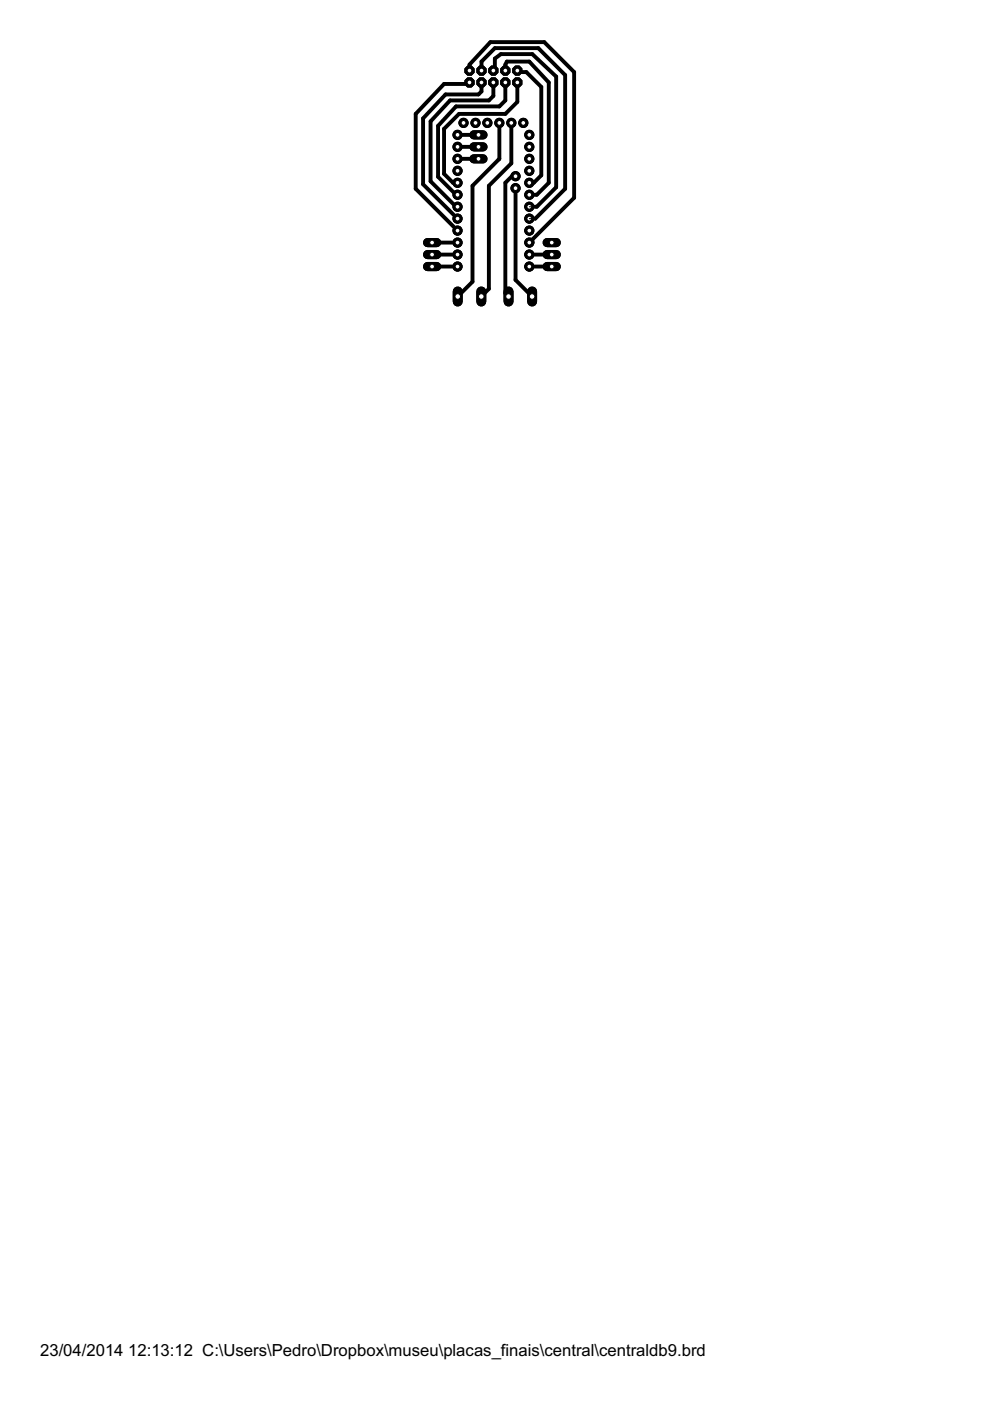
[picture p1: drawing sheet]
<svg xmlns="http://www.w3.org/2000/svg" width="210mm" height="297mm" viewBox="0 0 210 297" stroke-linecap="round" stroke-linejoin="round" font-family="sans-serif">
<defs><g id="words">
<g font-size="4">
<text x="8.5" y="287.5">23/04/2014</text>
<text x="27.2" y="287.5">12:13:12 C:\Users\Pedro\Dropbox\museu\placas_finais\central\centraldb9.brd</text>
</g>
</g></defs>
<g fill="none" stroke="#000" stroke-width=".83">
<path d="M99.5 15v-1.3l4.5-4.8h11.4l6.3 6.4v26.6l-8.8 8.9v.6h-.7M99.5 17.5l-.3 .3h-5.1l-6 6.4v15.8l8.9 8.9v.3M102.1 15v-1.9l2.8-2.9h9.2l5.7 5.7v24.1l-6.3 6.4h-.6M102.1 17.5v1.9l-.6 .6h-7l-4.8 5.1v14l7.3 7.3M104.6 15l.3-.4v-2.2l1.3-.9h6.7l5 4.7v23.5l-4.1 4.1h-1.3M104.6 17.5v2.8l-.9 1h-8.3l-4.1 4.4v12.7l5.4 5.4h.3M107.1 15v-1.3l.4-.6h4.7l4.2 4.4v21.3l-2.6 2.5h-1.6M107.1 17.5v3.8l-1.2 1.3h-9.2l-3.8 4.1v10.8l3.8 3.8h.3M109.7 17.5v4.1l-2.6 2.6h-9.8l-3.2 3.1v9.6l2 1.9h.9M109.7 15l.3 .3h1.6l3.2 3.1v18.8l-1.6 1.6h-1M97 28.6h4.5M97 31.1h4.5"/>
<path d="M97 33.7h4.5M105.9 26.1v7.6l-5.7 5.7v20.3l-3.2 3.2M108.4 26.1v8.5l-4.7 4.8v21.8l-1.7 1.7M109.3 37.4h-.8l-1.4 1.4v23.4l.7 .7M109.3 39.9v19.5l3.5 3.5M91.6 51.4h5.4M91.6 54h5.4M91.6 56.5h5.4M112.2 54h4.8M112.2 56.5h4.8"/>
</g>
<circle cx="112.2" cy="28.6" r=".97" fill="#000" stroke="#000" stroke-width=".21"/>
<circle cx="112.2" cy="28.6" r=".51" fill="#fff" stroke="#000" stroke-width=".21"/>
<circle cx="112.2" cy="31.1" r=".97" fill="#000" stroke="#000" stroke-width=".21"/>
<circle cx="112.2" cy="31.1" r=".51" fill="#fff" stroke="#000" stroke-width=".21"/>
<circle cx="112.2" cy="33.7" r=".97" fill="#000" stroke="#000" stroke-width=".21"/>
<circle cx="112.2" cy="33.7" r=".51" fill="#fff" stroke="#000" stroke-width=".21"/>
<circle cx="112.2" cy="36.2" r=".97" fill="#000" stroke="#000" stroke-width=".21"/>
<circle cx="112.2" cy="36.2" r=".51" fill="#fff" stroke="#000" stroke-width=".21"/>
<circle cx="112.2" cy="38.8" r=".97" fill="#000" stroke="#000" stroke-width=".21"/>
<circle cx="112.2" cy="38.8" r=".51" fill="#fff" stroke="#000" stroke-width=".21"/>
<circle cx="112.2" cy="41.3" r=".97" fill="#000" stroke="#000" stroke-width=".21"/>
<circle cx="112.2" cy="41.3" r=".51" fill="#fff" stroke="#000" stroke-width=".21"/>
<circle cx="112.2" cy="43.8" r=".97" fill="#000" stroke="#000" stroke-width=".21"/>
<circle cx="112.2" cy="43.8" r=".51" fill="#fff" stroke="#000" stroke-width=".21"/>
<circle cx="112.2" cy="46.4" r=".97" fill="#000" stroke="#000" stroke-width=".21"/>
<circle cx="112.2" cy="46.4" r=".51" fill="#fff" stroke="#000" stroke-width=".21"/>
<circle cx="112.2" cy="48.9" r=".97" fill="#000" stroke="#000" stroke-width=".21"/>
<circle cx="112.2" cy="48.9" r=".51" fill="#fff" stroke="#000" stroke-width=".21"/>
<circle cx="112.2" cy="51.4" r=".97" fill="#000" stroke="#000" stroke-width=".21"/>
<circle cx="112.2" cy="51.4" r=".51" fill="#fff" stroke="#000" stroke-width=".21"/>
<circle cx="112.2" cy="54" r=".97" fill="#000" stroke="#000" stroke-width=".21"/>
<circle cx="112.2" cy="54" r=".51" fill="#fff" stroke="#000" stroke-width=".21"/>
<circle cx="112.2" cy="56.5" r=".97" fill="#000" stroke="#000" stroke-width=".21"/>
<circle cx="112.2" cy="56.5" r=".51" fill="#fff" stroke="#000" stroke-width=".21"/>
<circle cx="97" cy="56.5" r=".97" fill="#000" stroke="#000" stroke-width=".21"/>
<circle cx="97" cy="56.5" r=".51" fill="#fff" stroke="#000" stroke-width=".21"/>
<circle cx="97" cy="54" r=".97" fill="#000" stroke="#000" stroke-width=".21"/>
<circle cx="97" cy="54" r=".51" fill="#fff" stroke="#000" stroke-width=".21"/>
<circle cx="97" cy="51.4" r=".97" fill="#000" stroke="#000" stroke-width=".21"/>
<circle cx="97" cy="51.4" r=".51" fill="#fff" stroke="#000" stroke-width=".21"/>
<circle cx="97" cy="48.9" r=".97" fill="#000" stroke="#000" stroke-width=".21"/>
<circle cx="97" cy="48.9" r=".51" fill="#fff" stroke="#000" stroke-width=".21"/>
<circle cx="97" cy="46.4" r=".97" fill="#000" stroke="#000" stroke-width=".21"/>
<circle cx="97" cy="46.4" r=".51" fill="#fff" stroke="#000" stroke-width=".21"/>
<circle cx="97" cy="43.8" r=".97" fill="#000" stroke="#000" stroke-width=".21"/>
<circle cx="97" cy="43.8" r=".51" fill="#fff" stroke="#000" stroke-width=".21"/>
<circle cx="97" cy="41.3" r=".97" fill="#000" stroke="#000" stroke-width=".21"/>
<circle cx="97" cy="41.3" r=".51" fill="#fff" stroke="#000" stroke-width=".21"/>
<circle cx="97" cy="38.8" r=".97" fill="#000" stroke="#000" stroke-width=".21"/>
<circle cx="97" cy="38.8" r=".51" fill="#fff" stroke="#000" stroke-width=".21"/>
<circle cx="97" cy="36.2" r=".97" fill="#000" stroke="#000" stroke-width=".21"/>
<circle cx="97" cy="36.2" r=".51" fill="#fff" stroke="#000" stroke-width=".21"/>
<circle cx="97" cy="33.7" r=".97" fill="#000" stroke="#000" stroke-width=".21"/>
<circle cx="97" cy="33.7" r=".51" fill="#fff" stroke="#000" stroke-width=".21"/>
<circle cx="97" cy="31.1" r=".97" fill="#000" stroke="#000" stroke-width=".21"/>
<circle cx="97" cy="31.1" r=".51" fill="#fff" stroke="#000" stroke-width=".21"/>
<circle cx="97" cy="28.6" r=".97" fill="#000" stroke="#000" stroke-width=".21"/>
<circle cx="97" cy="28.6" r=".51" fill="#fff" stroke="#000" stroke-width=".21"/>
<circle cx="109.3" cy="39.9" r=".97" fill="#000" stroke="#000" stroke-width=".21"/>
<circle cx="109.3" cy="39.9" r=".51" fill="#fff" stroke="#000" stroke-width=".21"/>
<circle cx="109.3" cy="37.4" r=".97" fill="#000" stroke="#000" stroke-width=".21"/>
<circle cx="109.3" cy="37.4" r=".51" fill="#fff" stroke="#000" stroke-width=".21"/>
<circle cx="111" cy="26.1" r=".97" fill="#000" stroke="#000" stroke-width=".21"/>
<circle cx="111" cy="26.1" r=".51" fill="#fff" stroke="#000" stroke-width=".21"/>
<circle cx="108.4" cy="26.1" r=".97" fill="#000" stroke="#000" stroke-width=".21"/>
<circle cx="108.4" cy="26.1" r=".51" fill="#fff" stroke="#000" stroke-width=".21"/>
<circle cx="105.9" cy="26.1" r=".97" fill="#000" stroke="#000" stroke-width=".21"/>
<circle cx="105.9" cy="26.1" r=".51" fill="#fff" stroke="#000" stroke-width=".21"/>
<circle cx="103.3" cy="26.1" r=".97" fill="#000" stroke="#000" stroke-width=".21"/>
<circle cx="103.3" cy="26.1" r=".51" fill="#fff" stroke="#000" stroke-width=".21"/>
<circle cx="100.8" cy="26.1" r=".97" fill="#000" stroke="#000" stroke-width=".21"/>
<circle cx="100.8" cy="26.1" r=".51" fill="#fff" stroke="#000" stroke-width=".21"/>
<circle cx="98.3" cy="26.1" r=".97" fill="#000" stroke="#000" stroke-width=".21"/>
<circle cx="98.3" cy="26.1" r=".51" fill="#fff" stroke="#000" stroke-width=".21"/>
<path d="M112.8 61.8v2.1" fill="none" stroke="#000" stroke-width="2.1"/>
<circle cx="112.8" cy="62.9" r=".59" fill="#fff" stroke="#000" stroke-width=".21"/>
<path d="M107.8 61.8v2.1" fill="none" stroke="#000" stroke-width="2.1"/>
<circle cx="107.8" cy="62.9" r=".59" fill="#fff" stroke="#000" stroke-width=".21"/>
<path d="M102 61.8v2.1" fill="none" stroke="#000" stroke-width="2.1"/>
<circle cx="102" cy="62.9" r=".59" fill="#fff" stroke="#000" stroke-width=".21"/>
<path d="M97 61.8v2.1" fill="none" stroke="#000" stroke-width="2.1"/>
<circle cx="97" cy="62.9" r=".59" fill="#fff" stroke="#000" stroke-width=".21"/>
<path d="M100.5 33.7h1.9" fill="none" stroke="#000" stroke-width="1.9"/>
<circle cx="101.5" cy="33.7" r=".51" fill="#fff" stroke="#000" stroke-width=".21"/>
<path d="M100.5 31.1h1.9" fill="none" stroke="#000" stroke-width="1.9"/>
<circle cx="101.5" cy="31.1" r=".51" fill="#fff" stroke="#000" stroke-width=".21"/>
<path d="M100.5 28.6h1.9" fill="none" stroke="#000" stroke-width="1.9"/>
<circle cx="101.5" cy="28.6" r=".51" fill="#fff" stroke="#000" stroke-width=".21"/>
<path d="M90.7 56.5h1.9" fill="none" stroke="#000" stroke-width="1.9"/>
<circle cx="91.6" cy="56.5" r=".51" fill="#fff" stroke="#000" stroke-width=".21"/>
<path d="M90.7 54h1.9" fill="none" stroke="#000" stroke-width="1.9"/>
<circle cx="91.6" cy="54" r=".51" fill="#fff" stroke="#000" stroke-width=".21"/>
<path d="M90.7 51.4h1.9" fill="none" stroke="#000" stroke-width="1.9"/>
<circle cx="91.6" cy="51.4" r=".51" fill="#fff" stroke="#000" stroke-width=".21"/>
<path d="M116 51.4h1.9" fill="none" stroke="#000" stroke-width="1.9"/>
<circle cx="117" cy="51.4" r=".51" fill="#fff" stroke="#000" stroke-width=".21"/>
<path d="M116 54h1.9" fill="none" stroke="#000" stroke-width="1.9"/>
<circle cx="117" cy="54" r=".51" fill="#fff" stroke="#000" stroke-width=".21"/>
<path d="M116 56.5h1.9" fill="none" stroke="#000" stroke-width="1.9"/>
<circle cx="117" cy="56.5" r=".51" fill="#fff" stroke="#000" stroke-width=".21"/>
<circle cx="109.7" cy="15" r="1.05" fill="#000" stroke="#000" stroke-width=".21"/>
<circle cx="109.7" cy="15" r=".51" fill="#fff" stroke="#000" stroke-width=".21"/>
<circle cx="107.1" cy="15" r="1.05" fill="#000" stroke="#000" stroke-width=".21"/>
<circle cx="107.1" cy="15" r=".51" fill="#fff" stroke="#000" stroke-width=".21"/>
<circle cx="104.6" cy="15" r="1.05" fill="#000" stroke="#000" stroke-width=".21"/>
<circle cx="104.6" cy="15" r=".51" fill="#fff" stroke="#000" stroke-width=".21"/>
<circle cx="102.1" cy="15" r="1.05" fill="#000" stroke="#000" stroke-width=".21"/>
<circle cx="102.1" cy="15" r=".51" fill="#fff" stroke="#000" stroke-width=".21"/>
<circle cx="99.5" cy="15" r="1.05" fill="#000" stroke="#000" stroke-width=".21"/>
<circle cx="99.5" cy="15" r=".51" fill="#fff" stroke="#000" stroke-width=".21"/>
<circle cx="109.7" cy="17.5" r="1.05" fill="#000" stroke="#000" stroke-width=".21"/>
<circle cx="109.7" cy="17.5" r=".51" fill="#fff" stroke="#000" stroke-width=".21"/>
<circle cx="107.1" cy="17.5" r="1.05" fill="#000" stroke="#000" stroke-width=".21"/>
<circle cx="107.1" cy="17.5" r=".51" fill="#fff" stroke="#000" stroke-width=".21"/>
<circle cx="104.6" cy="17.5" r="1.05" fill="#000" stroke="#000" stroke-width=".21"/>
<circle cx="104.6" cy="17.5" r=".51" fill="#fff" stroke="#000" stroke-width=".21"/>
<circle cx="102.1" cy="17.5" r="1.05" fill="#000" stroke="#000" stroke-width=".21"/>
<circle cx="102.1" cy="17.5" r=".51" fill="#fff" stroke="#000" stroke-width=".21"/>
<circle cx="99.5" cy="17.5" r="1.05" fill="#000" stroke="#000" stroke-width=".21"/>
<circle cx="99.5" cy="17.5" r=".51" fill="#fff" stroke="#000" stroke-width=".21"/>
<circle cx="112.2" cy="28.6" r=".97" fill="#000" stroke="#000" stroke-width=".21"/>
<circle cx="112.2" cy="28.6" r=".51" fill="#fff" stroke="#000" stroke-width=".21"/>
<circle cx="112.2" cy="31.1" r=".97" fill="#000" stroke="#000" stroke-width=".21"/>
<circle cx="112.2" cy="31.1" r=".51" fill="#fff" stroke="#000" stroke-width=".21"/>
<circle cx="112.2" cy="33.7" r=".97" fill="#000" stroke="#000" stroke-width=".21"/>
<circle cx="112.2" cy="33.7" r=".51" fill="#fff" stroke="#000" stroke-width=".21"/>
<circle cx="112.2" cy="36.2" r=".97" fill="#000" stroke="#000" stroke-width=".21"/>
<circle cx="112.2" cy="36.2" r=".51" fill="#fff" stroke="#000" stroke-width=".21"/>
<circle cx="112.2" cy="38.8" r=".97" fill="#000" stroke="#000" stroke-width=".21"/>
<circle cx="112.2" cy="38.8" r=".51" fill="#fff" stroke="#000" stroke-width=".21"/>
<circle cx="112.2" cy="41.3" r=".97" fill="#000" stroke="#000" stroke-width=".21"/>
<circle cx="112.2" cy="41.3" r=".51" fill="#fff" stroke="#000" stroke-width=".21"/>
<circle cx="112.2" cy="43.8" r=".97" fill="#000" stroke="#000" stroke-width=".21"/>
<circle cx="112.2" cy="43.8" r=".51" fill="#fff" stroke="#000" stroke-width=".21"/>
<circle cx="112.2" cy="46.4" r=".97" fill="#000" stroke="#000" stroke-width=".21"/>
<circle cx="112.2" cy="46.4" r=".51" fill="#fff" stroke="#000" stroke-width=".21"/>
<circle cx="112.2" cy="48.9" r=".97" fill="#000" stroke="#000" stroke-width=".21"/>
<circle cx="112.2" cy="48.9" r=".51" fill="#fff" stroke="#000" stroke-width=".21"/>
<circle cx="112.2" cy="51.4" r=".97" fill="#000" stroke="#000" stroke-width=".21"/>
<circle cx="112.2" cy="51.4" r=".51" fill="#fff" stroke="#000" stroke-width=".21"/>
<circle cx="112.2" cy="54" r=".97" fill="#000" stroke="#000" stroke-width=".21"/>
<circle cx="112.2" cy="54" r=".51" fill="#fff" stroke="#000" stroke-width=".21"/>
<circle cx="112.2" cy="56.5" r=".97" fill="#000" stroke="#000" stroke-width=".21"/>
<circle cx="112.2" cy="56.5" r=".51" fill="#fff" stroke="#000" stroke-width=".21"/>
<circle cx="97" cy="56.5" r=".97" fill="#000" stroke="#000" stroke-width=".21"/>
<circle cx="97" cy="56.5" r=".51" fill="#fff" stroke="#000" stroke-width=".21"/>
<circle cx="97" cy="54" r=".97" fill="#000" stroke="#000" stroke-width=".21"/>
<circle cx="97" cy="54" r=".51" fill="#fff" stroke="#000" stroke-width=".21"/>
<circle cx="97" cy="51.4" r=".97" fill="#000" stroke="#000" stroke-width=".21"/>
<circle cx="97" cy="51.4" r=".51" fill="#fff" stroke="#000" stroke-width=".21"/>
<circle cx="97" cy="48.9" r=".97" fill="#000" stroke="#000" stroke-width=".21"/>
<circle cx="97" cy="48.9" r=".51" fill="#fff" stroke="#000" stroke-width=".21"/>
<circle cx="97" cy="46.4" r=".97" fill="#000" stroke="#000" stroke-width=".21"/>
<circle cx="97" cy="46.4" r=".51" fill="#fff" stroke="#000" stroke-width=".21"/>
<circle cx="97" cy="43.8" r=".97" fill="#000" stroke="#000" stroke-width=".21"/>
<circle cx="97" cy="43.8" r=".51" fill="#fff" stroke="#000" stroke-width=".21"/>
<circle cx="97" cy="41.3" r=".97" fill="#000" stroke="#000" stroke-width=".21"/>
<circle cx="97" cy="41.3" r=".51" fill="#fff" stroke="#000" stroke-width=".21"/>
<circle cx="97" cy="38.8" r=".97" fill="#000" stroke="#000" stroke-width=".21"/>
<circle cx="97" cy="38.8" r=".51" fill="#fff" stroke="#000" stroke-width=".21"/>
<circle cx="97" cy="36.2" r=".97" fill="#000" stroke="#000" stroke-width=".21"/>
<circle cx="97" cy="36.2" r=".51" fill="#fff" stroke="#000" stroke-width=".21"/>
<circle cx="97" cy="33.7" r=".97" fill="#000" stroke="#000" stroke-width=".21"/>
<circle cx="97" cy="33.7" r=".51" fill="#fff" stroke="#000" stroke-width=".21"/>
<circle cx="97" cy="31.1" r=".97" fill="#000" stroke="#000" stroke-width=".21"/>
<circle cx="97" cy="31.1" r=".51" fill="#fff" stroke="#000" stroke-width=".21"/>
<circle cx="97" cy="28.6" r=".97" fill="#000" stroke="#000" stroke-width=".21"/>
<circle cx="97" cy="28.6" r=".51" fill="#fff" stroke="#000" stroke-width=".21"/>
<circle cx="109.3" cy="39.9" r=".97" fill="#000" stroke="#000" stroke-width=".21"/>
<circle cx="109.3" cy="39.9" r=".51" fill="#fff" stroke="#000" stroke-width=".21"/>
<circle cx="109.3" cy="37.4" r=".97" fill="#000" stroke="#000" stroke-width=".21"/>
<circle cx="109.3" cy="37.4" r=".51" fill="#fff" stroke="#000" stroke-width=".21"/>
<circle cx="111" cy="26.1" r=".97" fill="#000" stroke="#000" stroke-width=".21"/>
<circle cx="111" cy="26.1" r=".51" fill="#fff" stroke="#000" stroke-width=".21"/>
<circle cx="108.4" cy="26.1" r=".97" fill="#000" stroke="#000" stroke-width=".21"/>
<circle cx="108.4" cy="26.1" r=".51" fill="#fff" stroke="#000" stroke-width=".21"/>
<circle cx="105.9" cy="26.1" r=".97" fill="#000" stroke="#000" stroke-width=".21"/>
<circle cx="105.9" cy="26.1" r=".51" fill="#fff" stroke="#000" stroke-width=".21"/>
<circle cx="103.3" cy="26.1" r=".97" fill="#000" stroke="#000" stroke-width=".21"/>
<circle cx="103.3" cy="26.1" r=".51" fill="#fff" stroke="#000" stroke-width=".21"/>
<circle cx="100.8" cy="26.1" r=".97" fill="#000" stroke="#000" stroke-width=".21"/>
<circle cx="100.8" cy="26.1" r=".51" fill="#fff" stroke="#000" stroke-width=".21"/>
<circle cx="98.3" cy="26.1" r=".97" fill="#000" stroke="#000" stroke-width=".21"/>
<circle cx="98.3" cy="26.1" r=".51" fill="#fff" stroke="#000" stroke-width=".21"/>
<path d="M112.8 61.8v2.1" fill="none" stroke="#000" stroke-width="2.1"/>
<circle cx="112.8" cy="62.9" r=".59" fill="#fff" stroke="#000" stroke-width=".21"/>
<path d="M107.8 61.8v2.1" fill="none" stroke="#000" stroke-width="2.1"/>
<circle cx="107.8" cy="62.9" r=".59" fill="#fff" stroke="#000" stroke-width=".21"/>
<path d="M102 61.8v2.1" fill="none" stroke="#000" stroke-width="2.1"/>
<circle cx="102" cy="62.9" r=".59" fill="#fff" stroke="#000" stroke-width=".21"/>
<path d="M97 61.8v2.1" fill="none" stroke="#000" stroke-width="2.1"/>
<circle cx="97" cy="62.9" r=".59" fill="#fff" stroke="#000" stroke-width=".21"/>
<path d="M100.5 33.7h1.9" fill="none" stroke="#000" stroke-width="1.9"/>
<circle cx="101.5" cy="33.7" r=".51" fill="#fff" stroke="#000" stroke-width=".21"/>
<path d="M100.5 31.1h1.9" fill="none" stroke="#000" stroke-width="1.9"/>
<circle cx="101.5" cy="31.1" r=".51" fill="#fff" stroke="#000" stroke-width=".21"/>
<path d="M100.5 28.6h1.9" fill="none" stroke="#000" stroke-width="1.9"/>
<circle cx="101.5" cy="28.6" r=".51" fill="#fff" stroke="#000" stroke-width=".21"/>
<path d="M90.7 56.5h1.9" fill="none" stroke="#000" stroke-width="1.9"/>
<circle cx="91.6" cy="56.5" r=".51" fill="#fff" stroke="#000" stroke-width=".21"/>
<path d="M90.7 54h1.9" fill="none" stroke="#000" stroke-width="1.9"/>
<circle cx="91.6" cy="54" r=".51" fill="#fff" stroke="#000" stroke-width=".21"/>
<path d="M90.7 51.4h1.9" fill="none" stroke="#000" stroke-width="1.9"/>
<circle cx="91.6" cy="51.4" r=".51" fill="#fff" stroke="#000" stroke-width=".21"/>
<path d="M116 51.4h1.9" fill="none" stroke="#000" stroke-width="1.9"/>
<circle cx="117" cy="51.4" r=".51" fill="#fff" stroke="#000" stroke-width=".21"/>
<path d="M116 54h1.9" fill="none" stroke="#000" stroke-width="1.9"/>
<circle cx="117" cy="54" r=".51" fill="#fff" stroke="#000" stroke-width=".21"/>
<path d="M116 56.5h1.9" fill="none" stroke="#000" stroke-width="1.9"/>
<circle cx="117" cy="56.5" r=".51" fill="#fff" stroke="#000" stroke-width=".21"/>
<circle cx="109.7" cy="15" r="1.05" fill="#000" stroke="#000" stroke-width=".21"/>
<circle cx="109.7" cy="15" r=".51" fill="#fff" stroke="#000" stroke-width=".21"/>
<circle cx="107.1" cy="15" r="1.05" fill="#000" stroke="#000" stroke-width=".21"/>
<circle cx="107.1" cy="15" r=".51" fill="#fff" stroke="#000" stroke-width=".21"/>
<circle cx="104.6" cy="15" r="1.05" fill="#000" stroke="#000" stroke-width=".21"/>
<circle cx="104.6" cy="15" r=".51" fill="#fff" stroke="#000" stroke-width=".21"/>
<circle cx="102.1" cy="15" r="1.05" fill="#000" stroke="#000" stroke-width=".21"/>
<circle cx="102.1" cy="15" r=".51" fill="#fff" stroke="#000" stroke-width=".21"/>
<circle cx="99.5" cy="15" r="1.05" fill="#000" stroke="#000" stroke-width=".21"/>
<circle cx="99.5" cy="15" r=".51" fill="#fff" stroke="#000" stroke-width=".21"/>
<circle cx="109.7" cy="17.5" r="1.05" fill="#000" stroke="#000" stroke-width=".21"/>
<circle cx="109.7" cy="17.5" r=".51" fill="#fff" stroke="#000" stroke-width=".21"/>
<circle cx="107.1" cy="17.5" r="1.05" fill="#000" stroke="#000" stroke-width=".21"/>
<circle cx="107.1" cy="17.5" r=".51" fill="#fff" stroke="#000" stroke-width=".21"/>
<circle cx="104.6" cy="17.5" r="1.05" fill="#000" stroke="#000" stroke-width=".21"/>
<circle cx="104.6" cy="17.5" r=".51" fill="#fff" stroke="#000" stroke-width=".21"/>
<circle cx="102.1" cy="17.5" r="1.05" fill="#000" stroke="#000" stroke-width=".21"/>
<circle cx="102.1" cy="17.5" r=".51" fill="#fff" stroke="#000" stroke-width=".21"/>
<circle cx="99.5" cy="17.5" r="1.05" fill="#000" stroke="#000" stroke-width=".21"/>
<circle cx="99.5" cy="17.5" r=".51" fill="#fff" stroke="#000" stroke-width=".21"/>
<path d="M112.2 43.8h.3M112.2 46.4h.7" fill="none" stroke="#000" stroke-width=".21"/>
<use href="#words"/>
</svg>
